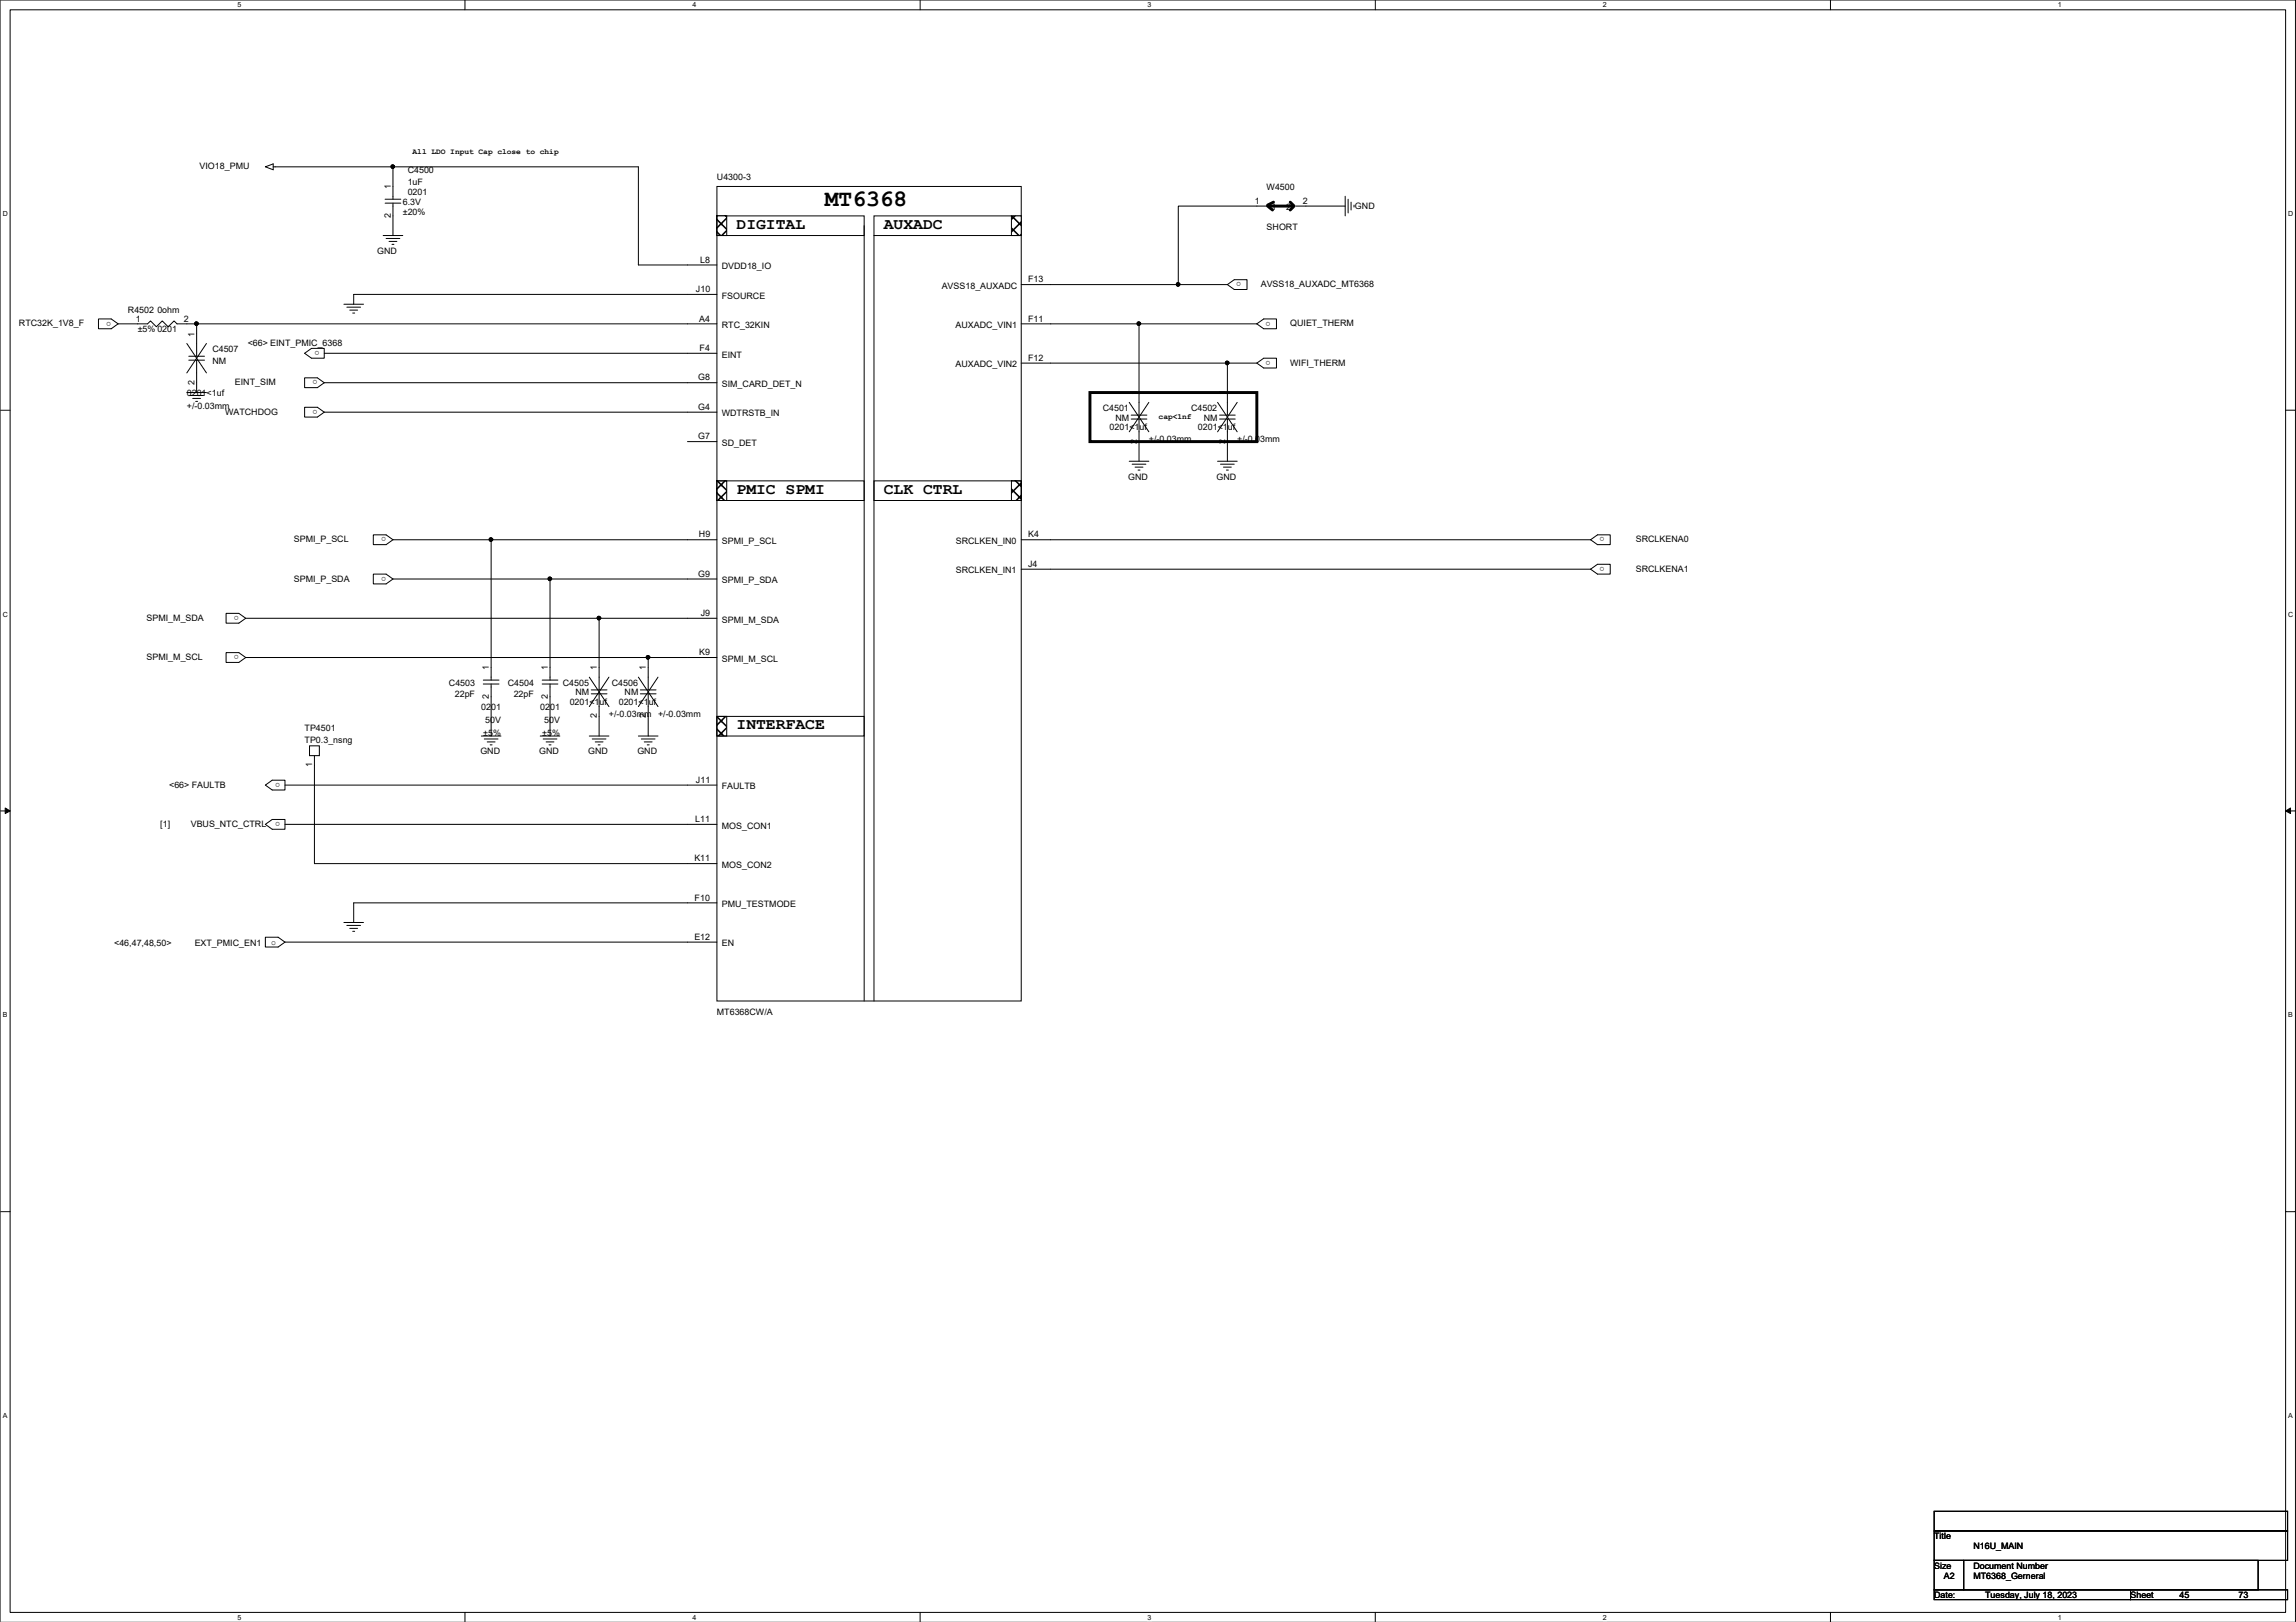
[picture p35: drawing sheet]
<svg xmlns="http://www.w3.org/2000/svg" width="297mm" height="210mm" viewBox="0 0 297 210" stroke-linecap="round" stroke-linejoin="round" font-family="sans-serif">
<defs><g id="words">
<text font-size="3" x="106.7" y="26.7">MT6368</text>
<g font-size="2">
<text x="95.3" y="29.6">DIGITAL</text>
<text x="114.3" y="29.6">AUXADC</text>
<text x="95.3" y="63.9">PMIC SPMI</text>
<text x="114.3" y="63.9">CLK CTRL</text>
<text x="95.3" y="94.4">INTERFACE</text>
</g>
<g font-size="1.1">
<text x="25.8" y="21.9">VIO18_PMU</text>
<text x="52.7" y="22.4">C4500</text>
<text x="52.7" y="24">1uF</text>
<text x="92.7" y="23.3">U4300-3</text>
<text x="50.5" y="24.5" transform="rotate(-90 50.5 24.5)">1</text>
<text x="50.5" y="28.2" transform="rotate(-90 50.5 28.2)">2</text>
<text x="52.1" y="26.5">6.3V</text>
<text x="52.1" y="27.8">±20%</text>
<text x="52.7" y="25.2">0201</text>
<text x="162.3" y="26.4">1</text>
<text x="163.9" y="24.6">W4500</text>
<text x="163.9" y="29.8">SHORT</text>
<text x="164.5" y="27.2">1</text>
<text x="166.4" y="27.2">2</text>
<text x="168.6" y="26.4">2</text>
<text x="175.3" y="27">GND</text>
<text x="48.8" y="32.9">GND</text>
<text x="90.6" y="34">L8</text>
<text x="93.4" y="34.8">DVDD18_IO</text>
<text x="14.4" y="41.6" transform="rotate(180 14.4 41.6)">o</text>
<text x="16.5" y="40.5">R4502 0ohm</text>
<text x="17.6" y="41.6">1</text>
<text x="23.8" y="41.6">2</text>
<text x="90" y="37.8">J10</text>
<text x="90.5" y="41.6">A4</text>
<text x="93.4" y="38.7">FSOURCE</text>
<text x="121.8" y="37.4">AVSS18_AUXADC</text>
<text x="133" y="36.5">F13</text>
<text x="133" y="41.6">F11</text>
<text x="160.6" y="36.5" transform="rotate(180 160.6 36.5)">o</text>
<text x="163.1" y="37.2">AVSS18_AUXADC_MT6368</text>
<text x="164.4" y="41.6" transform="rotate(180 164.4 41.6)">o</text>
<text x="2.5" y="42.2">RTC32K_1V8_F</text>
<text x="17.8" y="43">±5% 0201</text>
<text x="25.1" y="43.6" transform="rotate(-90 25.1 43.6)">1</text>
<text x="27.5" y="45.6">C4507</text>
<text x="27.5" y="47.1">NM</text>
<text x="32" y="44.8">&lt;66&gt; EINT_PMIC_6368</text>
<text x="41.3" y="45.4" transform="rotate(180 41.3 45.4)">o</text>
<text x="90.5" y="45.4">F4</text>
<text x="93.4" y="42.5">RTC_32KIN</text>
<text x="93.4" y="46.3">EINT</text>
<text x="123.6" y="42.5">AUXADC_VIN1</text>
<text x="123.6" y="47.5">AUXADC_VIN2</text>
<text x="133" y="46.7">F12</text>
<text x="164.4" y="46.7" transform="rotate(180 164.4 46.7)">o</text>
<text x="166.9" y="42.2">QUIET_THERM</text>
<text x="166.9" y="47.3">WIFI_THERM</text>
<text x="24.2" y="51.3">0201&lt;1uf</text>
<text x="24.2" y="52.9">+/-0.03mm</text>
<text x="25.1" y="49.8" transform="rotate(-90 25.1 49.8)">2</text>
<text x="29.1" y="53.7">WATCHDOG</text>
<text x="30.4" y="49.9">EINT_SIM</text>
<text x="41.1" y="49.2" transform="rotate(180 41.1 49.2)">o</text>
<text x="41.1" y="53" transform="rotate(180 41.1 53)">o</text>
<text x="90.3" y="49.2">G8</text>
<text x="90.3" y="53">G4</text>
<text x="93.4" y="50.1">SIM_CARD_DET_N</text>
<text x="93.4" y="53.9">WDTRSTB_IN</text>
<text x="142.7" y="53.2">C4501</text>
<text x="147.1" y="51.2" transform="rotate(-90 147.1 51.2)">1</text>
<text x="154.1" y="53.2">C4502</text>
<text x="158.5" y="51.2" transform="rotate(-90 158.5 51.2)">1</text>
<text x="90.3" y="56.9">G7</text>
<text x="93.4" y="57.7">SD_DET</text>
<text x="143.5" y="55.7">0201&lt;1uf</text>
<text x="144.3" y="54.4">NM</text>
<text x="147.1" y="57.4" transform="rotate(-90 147.1 57.4)">2</text>
<text x="148.6" y="57.2">+/-0.03mm</text>
<text x="155" y="55.7">0201&lt;1uf</text>
<text x="155.7" y="54.4">NM</text>
<text x="158.5" y="57.4" transform="rotate(-90 158.5 57.4)">2</text>
<text x="160.1" y="57.2">+/-0.03mm</text>
<text x="146" y="62.1">GND</text>
<text x="157.4" y="62.1">GND</text>
<text x="38" y="70.2">SPMI_P_SCL</text>
<text x="50" y="69.6" transform="rotate(180 50 69.6)">o</text>
<text x="90.4" y="69.6">H9</text>
<text x="93.4" y="70.4">SPMI_P_SCL</text>
<text x="123.7" y="70.4">SRCLKEN_IN0</text>
<text x="133" y="69.6">K4</text>
<text x="207.6" y="69.6" transform="rotate(180 207.6 69.6)">o</text>
<text x="211.6" y="70.2">SRCLKENA0</text>
<text x="38" y="75.3">SPMI_P_SDA</text>
<text x="50" y="74.6" transform="rotate(180 50 74.6)">o</text>
<text x="90.3" y="74.6">G9</text>
<text x="93.4" y="75.5">SPMI_P_SDA</text>
<text x="123.7" y="74.2">SRCLKEN_IN1</text>
<text x="133" y="73.4">J4</text>
<text x="207.6" y="73.4" transform="rotate(180 207.6 73.4)">o</text>
<text x="211.6" y="74">SRCLKENA1</text>
<text x="19" y="80.3">SPMI_M_SDA</text>
<text x="30.9" y="79.7" transform="rotate(180 30.9 79.7)">o</text>
<text x="90.7" y="79.7">J9</text>
<text x="93.4" y="80.6">SPMI_M_SDA</text>
<text x="19" y="85.4">SPMI_M_SCL</text>
<text x="30.9" y="84.8" transform="rotate(180 30.9 84.8)">o</text>
<text x="58.1" y="88.7">C4503</text>
<text x="63.2" y="86.7" transform="rotate(-90 63.2 86.7)">1</text>
<text x="65.7" y="88.7">C4504</text>
<text x="70.9" y="86.7" transform="rotate(-90 70.9 86.7)">1</text>
<text x="72.8" y="88.7">C4505</text>
<text x="77.2" y="86.7" transform="rotate(-90 77.2 86.7)">1</text>
<text x="79.2" y="88.7">C4506</text>
<text x="83.6" y="86.7" transform="rotate(-90 83.6 86.7)">1</text>
<text x="90.5" y="84.8">K9</text>
<text x="93.4" y="85.6">SPMI_M_SCL</text>
<text x="39.4" y="94.6">TP4501</text>
<text x="58.8" y="90.3">22pF</text>
<text x="62.3" y="91.9">0201</text>
<text x="62.5" y="95.2">±5%</text>
<text x="62.8" y="93.6">50V</text>
<text x="63.2" y="90.4" transform="rotate(-90 63.2 90.4)">2</text>
<text x="66.5" y="90.3">22pF</text>
<text x="69.9" y="91.9">0201</text>
<text x="70.1" y="95.2">±5%</text>
<text x="70.4" y="93.6">50V</text>
<text x="70.9" y="90.4" transform="rotate(-90 70.9 90.4)">2</text>
<text x="73.7" y="91.3">0201&lt;1uf</text>
<text x="74.5" y="90">NM</text>
<text x="77.2" y="93" transform="rotate(-90 77.2 93)">2</text>
<text x="78.8" y="92.8">+/-0.03mm</text>
<text x="80" y="91.3">0201&lt;1uf</text>
<text x="80.8" y="90">NM</text>
<text x="83.6" y="93" transform="rotate(-90 83.6 93)">2</text>
<text x="85.1" y="92.8">+/-0.03mm</text>
<text x="21.9" y="101.9">&lt;66&gt; FAULTB</text>
<text x="36.2" y="101.3" transform="rotate(180 36.2 101.3)">o</text>
<text x="39.4" y="96.1">TP0.3_nsng</text>
<text x="40.4" y="99.3" transform="rotate(-90 40.4 99.3)">1</text>
<text x="62.1" y="97.6">GND</text>
<text x="69.8" y="97.6">GND</text>
<text x="76.1" y="97.6">GND</text>
<text x="82.5" y="97.6">GND</text>
<text x="90" y="101.3">J11</text>
<text x="20.7" y="107">[1]</text>
<text x="24.7" y="107">VBUS_NTC_CTRL</text>
<text x="36.2" y="106.4" transform="rotate(180 36.2 106.4)">o</text>
<text x="90" y="106.4">L11</text>
<text x="93.4" y="102.2">FAULTB</text>
<text x="93.4" y="107.2">MOS_CON1</text>
<text x="89.8" y="111.5">K11</text>
<text x="93.4" y="112.3">MOS_CON2</text>
<text x="89.9" y="116.5">F10</text>
<text x="93.4" y="117.4">PMU_TESTMODE</text>
<text x="14.8" y="122.4">&lt;46,47,48,50&gt;</text>
<text x="25.2" y="122.4">EXT_PMIC_EN1</text>
<text x="35.1" y="122.3">o</text>
<text x="89.8" y="121.6">E12</text>
<text x="93.4" y="122.5">EN</text>
<text x="92.7" y="131.4">MT6368CW/A</text>
<text x="250.2" y="199.2">Title</text>
<text x="250.2" y="203">Size</text>
<text x="255.3" y="203">Document Number</text>
<text x="255.3" y="200.5">N16U_MAIN</text>
<text x="250.2" y="206.8">Date:</text>
<text x="251.5" y="204.3">A2</text>
<text x="255.3" y="204.3">MT6368_Gerneral</text>
<text x="256.8" y="206.8">Tuesday, July 18, 2023</text>
<text x="275.6" y="206.8">Sheet</text>
<text x="282" y="206.8">45</text>
<text x="289.6" y="206.8">73</text>
</g>
<g font-size="1">
<text x="53.4" y="19.9">All LDO Input Cap close to chip</text>
<text x="149.9" y="54.2">cap&lt;1nf</text>
</g>
<g font-size=".9">
<text x="30.7" y=".9">5</text>
<text x="89.6" y=".9">4</text>
<text x="148.5" y=".9">3</text>
<text x="207.3" y=".9">2</text>
<text x="266.2" y=".9">1</text>
<text x=".4" y="28">D</text>
<text x="296" y="28">D</text>
<text x=".4" y="79.8">C</text>
<text x="296" y="79.8">C</text>
<text x=".4" y="131.7">B</text>
<text x="296" y="131.7">B</text>
<text x=".4" y="183.5">A</text>
<text x="296" y="183.5">A</text>
<text x="30.7" y="209.6">5</text>
<text x="89.6" y="209.6">4</text>
<text x="148.5" y="209.6">3</text>
<text x="207.3" y="209.6">2</text>
<text x="266.2" y="209.6">1</text>
</g>
</g></defs>
<path d="M0 0h297v209.9h-297zM1.3 1.3h294.4v207.4h-294.4z" fill="none" stroke="#000" stroke-width=".13"/>
<g fill="#fff">
<path d="M30.7 .1h.5v1h-.5z"/>
<path d="M30.7 208.8h.5v1h-.5z"/>
</g>
<path d="M60.2 0v1.3M60.2 208.7v1.2" fill="none" stroke="#000" stroke-width=".13"/>
<g fill="#fff">
<path d="M89.6 .1h.5v1h-.5z"/>
<path d="M89.6 208.8h.5v1h-.5z"/>
</g>
<path d="M119 0v1.3M119 208.7v1.2" fill="none" stroke="#000" stroke-width=".13"/>
<g fill="#fff">
<path d="M148.5 .1h.5v1h-.5z"/>
<path d="M148.5 208.8h.5v1h-.5z"/>
</g>
<path d="M177.9 0v1.3M177.9 208.7v1.2" fill="none" stroke="#000" stroke-width=".13"/>
<g fill="#fff">
<path d="M207.3 .1h.6v1h-.6z"/>
<path d="M207.3 208.8h.6v1h-.6z"/>
</g>
<path d="M236.8 0v1.3M236.8 208.7v1.2" fill="none" stroke="#000" stroke-width=".13"/>
<g fill="#fff">
<path d="M266.2 .1h.5v1h-.5z"/>
<path d="M266.2 208.8h.5v1h-.5z"/>
<path d="M.4 27.2h.6v1h-.6z"/>
<path d="M296 27.2h.7v1h-.7z"/>
<path d="M.4 79h.6v1h-.6z"/>
<path d="M296 79h.7v1h-.7z"/>
</g>
<path d="M1.3 53.1h-1.3M297 53.1h-1.3" fill="none" stroke="#000" stroke-width=".13"/>
<g fill="#fff">
<path d="M.4 130.9h.6v1h-.6z"/>
<path d="M296 130.9h.6v1h-.6z"/>
</g>
<path d="M.7 104.6l.6 .3-.6 .4zM1.3 104.9h-1.3M295.7 104.9l.6-.3v.7zM297 104.9h-1.3" fill="none" stroke="#000" stroke-width=".13"/>
<path d="M.7 104.6l.6 .3-.6 .4zM295.7 104.9l.6-.3v.7z" fill="#000"/>
<g fill="#fff">
<path d="M.4 182.7h.5v1h-.5z"/>
<path d="M296 182.7h.6v1h-.6z"/>
</g>
<g fill="none" stroke="#000" stroke-width=".13">
<path d="M34.3 21.6l1-.4v.8zM35.6 21.6h-.3M46.6 39.8h-1.7M47 39.4h-2.5M51 31.6h-.3M51.3 31.2h-1M51.7 30.9h-1.8M52.1 30.5h-2.5M92.7 27.9h19.1v2.6h-19.1zM158.8 36.8l.9-.6h1.6v1.3h-1.6zM163.9 26.7h-1.3M168.9 26.7h-1.2"/>
<path d="M174 25.4v2.5M174.4 25.8v1.8M174.8 26.2v1M175.2 26.5v.3M12.7 41.3h1.7l.9 .6-.9 .6h-1.7zM24.2 41.9h-1.3l-.4-.4-.7 .8-.8-.8-.8 .8-.7-.8-.4 .4h-1.3M25.6 51.9h-.3M25.9 51.6h-1M26.3 51.2h-1.7M26.7 50.8h-2.5M39.4 48.9h1.7l.8 .6-.8 .7h-1.7zM39.4 45.7l.9-.6h1.6v1.3h-1.6z"/>
<path d="M39.4 52.7h1.7l.8 .6-.8 .7h-1.7zM45.9 40.5h-.3M46.3 40.1h-1M148.6 59.7h-2.5M160.1 59.7h-2.6M162.6 41.9l.9-.6h1.6v1.2h-1.6zM162.6 47l.9-.6h1.6v1.2h-1.6zM29.2 79.4h1.7l.9 .6-.9 .6h-1.7zM48.3 69.2h1.6l.9 .6-.9 .7h-1.6zM48.3 74.3h1.6l.9 .6-.9 .7h-1.6zM147.5 60.8h-.3M147.9 60.5h-1"/>
<path d="M148.2 60.1h-1.7M158.9 60.8h-.2M159.3 60.5h-1M159.7 60.1h-1.8M205.8 69.8l.9-.6h1.6v1.3h-1.6zM205.8 73.7l.9-.7h1.6v1.3h-1.6zM29.2 84.5h1.7l.9 .6-.9 .6h-1.7zM40 96.5h1.3v1.3h-1.3zM40.7 97.8v1.3M63.5 86.4v1.6M63.5 88.5v1.7M63.7 96.4h-.3"/>
<path d="M64 96h-1M64.4 95.6h-1.8M64.6 88h-2.1M64.6 88.5h-2.1M64.8 95.2h-2.5M71.2 86.4v1.6M71.2 88.5v1.7M71.3 96.4h-.3M71.7 96h-1M72 95.6h-1.7M72.2 88h-2.1M72.2 88.5h-2.1"/>
<path d="M72.4 95.2h-2.5M77.6 96.4h-.2M78 96h-1M78.4 95.6h-1.8M78.8 95.2h-2.6M82.6 87.6l2.5 3.8M83.9 86.4v2.9M83.9 89.8v2.9M84 96.4h-.3M84.4 96h-1M84.7 95.6h-1.7M84.9 89.3h-2.1"/>
<path d="M84.9 89.8h-2.1M85.1 87.6l-2.5 3.8M85.1 95.2h-2.5M34.3 101.6l.9-.6h1.7v1.2h-1.7zM34.3 106.7l.9-.7h1.7v1.3h-1.7zM46.6 119.8h-1.7M47 119.4h-2.5M34.3 121.3h1.7l.9 .6-.9 .7h-1.7zM45.9 120.5h-.3M46.3 120.1h-1M1.3 156.8h-1.3M297 156.8h-1.3"/>
<path d="M250.2 195.6h45.7v2.5h-45.7zM250.2 198.1h45.7v3.8h-45.7zM250.2 201.9h3.8v3.8h-3.8zM250.2 205.7h25.4v1.3h-25.4zM254 201.9h38.1v3.8h-38.1zM275.6 205.7h20.3v1.3h-20.3z"/>
</g>
<path d="M164 26.7l.6 .5M164.8 26.2l-.8 .3M166.9 26.2l.5 .5M167 26.7h-2.7M167.3 26.8l-.4 .4M141 50.8h21.6v6.3h-21.6z" fill="none" stroke="#000" stroke-width=".38"/>
<path d="M92.7 27.9h1.3v2.6h-1.3z" fill-rule="evenodd" fill="#fff"/>
<path d="M92.7 27.9h1.3v2.6h-1.3z" fill-rule="evenodd" fill="#000"/>
<path d="M92.7 24.1h39.4v105.4h-39.4zM92.7 27.9h1.3v2.6h-1.3z" fill="none" stroke="#000" stroke-width=".13"/>
<path d="M92.7 92.7h1.3v2.5h-1.3z" fill-rule="evenodd" fill="#fff"/>
<path d="M92.7 92.7h1.3v2.5h-1.3z" fill-rule="evenodd" fill="#000"/>
<path d="M92.7 92.7h1.3v2.5h-1.3zM92.7 92.7h19.1v2.5h-19.1z" fill="none" stroke="#000" stroke-width=".13"/>
<path d="M92.7 62.2h1.3v2.6h-1.3z" fill-rule="evenodd" fill="#fff"/>
<path d="M92.7 62.2h1.3v2.6h-1.3z" fill-rule="evenodd" fill="#000"/>
<path d="M113.1 27.9h19v2.6h-19zM92.7 62.2h1.3v2.6h-1.3zM92.7 62.2h19.1v2.6h-19.1z" fill="none" stroke="#000" stroke-width=".13"/>
<path d="M130.8 27.9h1.3v2.6h-1.3z" fill-rule="evenodd" fill="#fff"/>
<path d="M130.8 27.9h1.3v2.6h-1.3z" fill-rule="evenodd" fill="#000"/>
<path d="M130.8 27.9h1.3v2.6h-1.3z" fill="none" stroke="#000" stroke-width=".13"/>
<path d="M130.8 62.2h1.3v2.6h-1.3z" fill-rule="evenodd" fill="#fff"/>
<g fill="#000">
<path d="M50.6 21.4h.4l.1 .1-.1 .2-.2 .1-.2-.1z" fill-rule="evenodd"/>
<path d="M50.6 21.4h.4l.1 .1-.1 .2-.2 .1-.2-.1z" fill-rule="evenodd"/>
<path d="M152.2 36.6h.4l.1 .2-.1 .2h-.2h-.2z" fill-rule="evenodd"/>
<path d="M152.2 36.6h.4l.1 .2-.1 .2h-.2h-.2z" fill-rule="evenodd"/>
<path d="M25.2 41.7h.4l.1 .2-.1 .1-.2 .1-.2-.1z" fill-rule="evenodd"/>
<path d="M25.2 41.7h.4l.1 .2-.1 .1-.2 .1-.2-.1z" fill-rule="evenodd"/>
<path d="M147.2 41.7h.3l.1 .2-.1 .1-.2 .1-.1-.1z" fill-rule="evenodd"/>
<path d="M147.2 41.7h.3l.1 .2-.1 .1-.2 .1-.1-.1z" fill-rule="evenodd"/>
<path d="M158.6 46.8h.3l.1 .1-.1 .2-.2 .1-.1-.1z" fill-rule="evenodd"/>
<path d="M158.6 46.8h.3l.1 .1-.1 .2-.2 .1-.1-.1z" fill-rule="evenodd"/>
<path d="M63.3 69.7h.4l.1 .1-.1 .2-.2 .1-.2-.1z" fill-rule="evenodd"/>
<path d="M63.3 69.7h.4l.1 .1-.1 .2-.2 .1-.2-.1z" fill-rule="evenodd"/>
<path d="M71 74.7h.3l.1 .2-.1 .2h-.2h-.1z" fill-rule="evenodd"/>
<path d="M71 74.7h.3l.1 .2-.1 .2h-.2h-.1z" fill-rule="evenodd"/>
<path d="M77.3 79.8h.3l.1 .2-.1 .1-.1 .1-.2-.1z" fill-rule="evenodd"/>
<path d="M77.3 79.8h.3l.1 .2-.1 .1-.1 .1-.2-.1z" fill-rule="evenodd"/>
<path d="M130.8 62.2h1.3v2.6h-1.3z" fill-rule="evenodd"/>
<path d="M83.7 84.9h.3l.1 .1-.1 .2-.2 .1-.1-.1z" fill-rule="evenodd"/>
<path d="M83.7 84.9h.3l.1 .1-.1 .2-.2 .1-.1-.1z" fill-rule="evenodd"/>
</g>
<g fill="none" stroke="#000" stroke-width=".13">
<path d="M50.6 21.4h.4l.1 .1-.1 .2-.2 .1-.2-.1zM50.8 21.6v4.2M50.8 26.3v4.2M50.8 21.6h-15.2M50.8 21.6h31.8v12.7h10.1M51.9 25.8h-2.1M51.9 26.3h-2.1M92.7 38.1h-46.9v1.3M111.8 29.2v100.3M113.1 30.5v99M152.2 36.6h.4l.1 .2-.1 .2h-.2h-.2zM152.4 36.8h-20.3"/>
<path d="M162.6 26.7h-10.2v10.1h6.4M174 26.7h-5.1M17.8 41.9h-2.5M24.2 44.4l2.5 3.9M25.2 41.7h.4l.1 .2-.1 .1-.2 .1-.2-.1zM25.4 41.9v4.2M25.4 41.9h-1.2M25.4 46.6v4.2M26.5 46.1h-2.1M26.5 46.6h-2.1M26.7 44.4l-2.5 3.9M92.7 41.9h-67.3"/>
<path d="M92.7 45.7h-50.8M92.7 49.5h-50.8M92.7 53.3h-50.8M92.7 57.1h-3.8M146.1 52.1l2.5 3.8M147.2 41.7h.3l.1 .2-.1 .1-.2 .1-.1-.1zM147.4 41.9h-15.3M147.4 54.2v5.5M148.4 53.7h-2.1M148.4 54.2h-2.1M148.6 52.1l-2.5 3.8M157.5 52.1l2.6 3.8"/>
<path d="M158.6 46.8h.3l.1 .1-.1 .2-.2 .1-.1-.1zM158.8 47h-26.7M158.8 54.2v5.5M159.8 53.7h-2M159.8 54.2h-2M160.1 52.1l-2.6 3.8M162.6 47h-3.8v6.7M162.6 41.9h-15.2v11.8M63.3 69.7h.4l.1 .1-.1 .2-.2 .1-.2-.1zM63.5 69.8h-12.7M71 74.7h.3l.1 .2-.1 .2h-.2h-.1zM71.2 74.9h-20.4"/>
<path d="M77.3 79.8h.3l.1 .2-.1 .1-.1 .1-.2-.1zM92.7 74.9h-21.5v11.5M92.7 69.8h-29.2v16.6M113.1 62.2h19v2.6h-19zM130.8 62.2h1.3v2.6h-1.3zM205.8 73.7h-73.7M205.8 69.8h-73.7M40.7 99.1v12.7h52M63.5 90.2v5M71.2 90.2v5M76.2 87.6l2.6 3.8M77.5 89.8v5.4"/>
<path d="M77.5 80h-45.7M78.5 89.3h-2M78.5 89.8h-2M78.8 87.6l-2.6 3.8M83.7 84.9h.3l.1 .1-.1 .2-.2 .1-.1-.1zM83.9 92.7v2.5M83.9 85.1h-52.1M92.7 80h-15.2v9.3M92.7 85.1h-8.8v1.3M92.7 101.6h-55.8M92.7 106.7h-55.8M92.7 116.8h-46.9v2.6"/>
<path d="M92.7 121.9h-55.8"/>
</g>
<use href="#words"/>
</svg>
